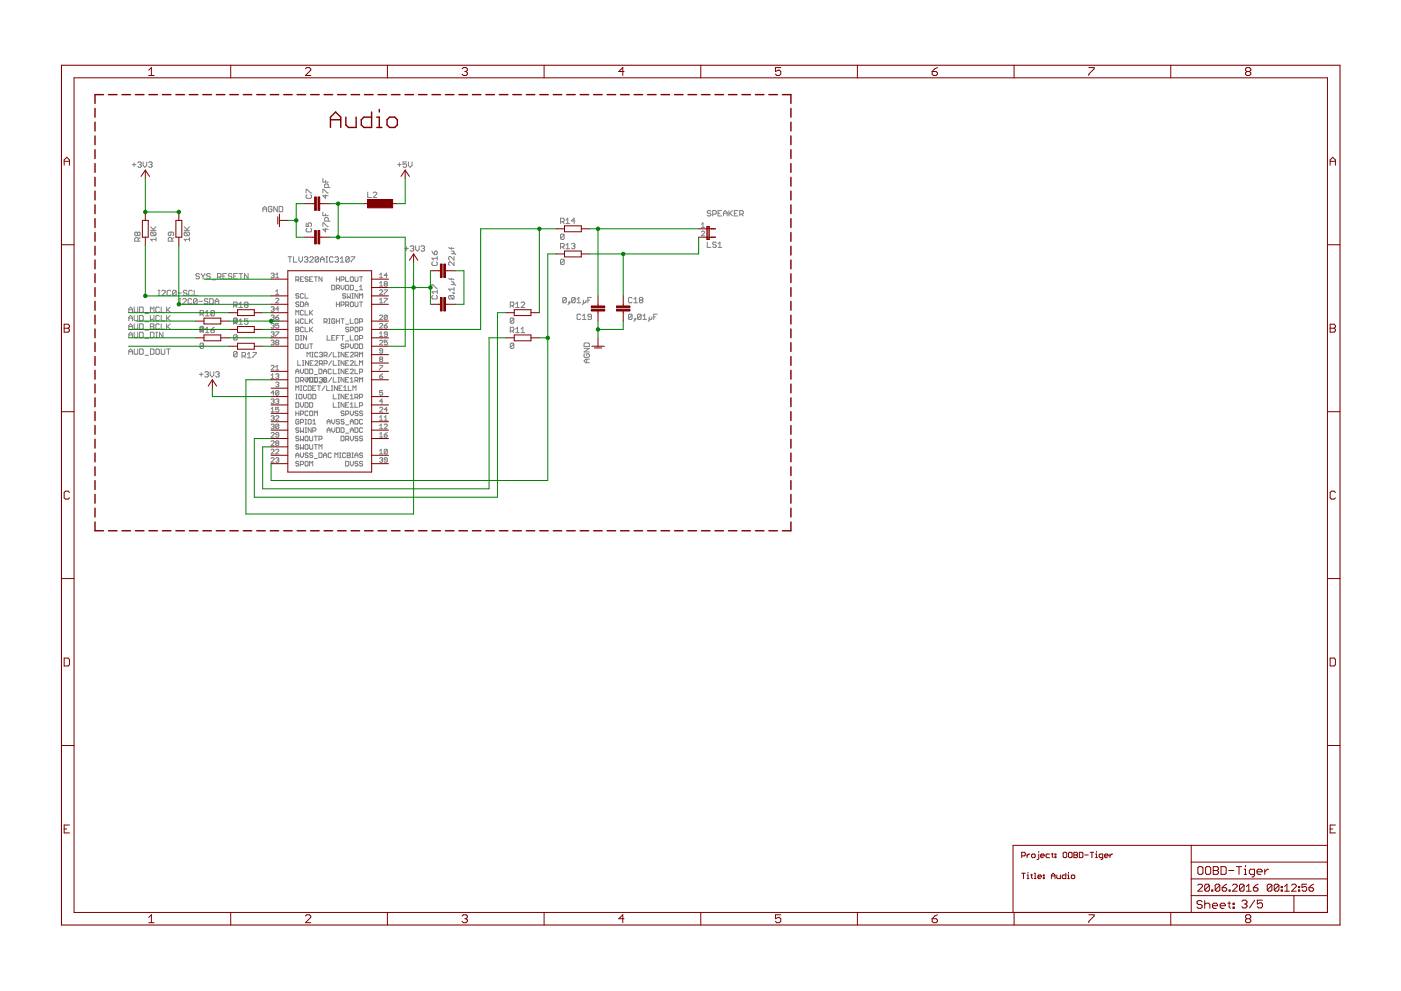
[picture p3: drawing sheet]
<svg xmlns="http://www.w3.org/2000/svg" width="420mm" height="297mm" viewBox="0 0 420 297" stroke-linecap="round" stroke-linejoin="round" font-family="sans-serif">
<g fill="none" stroke="#808080" stroke-width=".3">
<path d="M39.7 49.3h1.1M40.2 48.8v1.1M41.3 48.8l.3-.3h.5l.3 .3-.3 .5M41.8 49.3h.3M42.1 49.3l.3 .3-.3 .5h-.5l-.3-.2M42.9 48.5v1.1l.6 .5 .5-.5v-1.1M44.6 48.8l.2-.3h.6l.2 .3-.2 .5M45.1 49.3h.3M45.4 49.3l.2 .3-.2 .5h-.6l-.2-.2M91.8 57.8v-1h.3l1.1 1h.2M92.1 58.4l-.3 .3v.5l.3 .3h1.1l.2-.3v-.5l-.2-.3M96.8 53.5v1.1h1.6"/>
<path d="M96.8 57.8v-1h.3l1.1 1h.2M97.6 54.1v.5M97.6 58.4v1.1l-.8-.8h1.6M98.4 56.2v-.8l-.2-.3h-.6l-.2 .3v.8h1.6M110.3 57.6v1.6h1.1M111.9 57.9l.3-.3h.5l.3 .3v.2l-1.1 1.1h1.1M119.3 49.3h1M119.8 48.8v1.1M121.9 48.5h-1v.8l.5-.2 .5 .2v.6l-.2 .2h-.6l-.2-.2M122.5 48.5v1.1l.5 .5 .6-.5v-1.1M41.2 69.8l-.2-.2-.6 .2v.6l.3 .3 .5-.3M41.2 69.8l.3-.2 .5 .2v.6l-.2 .3-.6-.3"/>
<path d="M41.2 69.8v.6M41.5 72.3v-.8l-.3-.3h-.5l-.3 .3v.8h1.6M42 71.2l-.5 .5M45.2 69h1.6M45.2 68l1 1M45.4 69.6h1.1l.3 .2v.6l-.3 .3M45.4 69.6l-.2 .2v.6l.2 .3h1.1M45.4 69.6l1.1 1.1M46.8 71.7h-1.6l.5 .6M46.8 71.2v1.1M46.8 68l-.8 .8M51.3 69.6v.8l-.3 .3-.5-.3v-.6l.2-.2h1.1l.3 .2v.6l-.3 .3"/>
<path d="M51.5 72.3v-.8l-.2-.3h-.6l-.2 .3v.8h1.6M52.1 71.2l-.6 .5M55.2 69h1.6M55.2 68l1.1 1M55.5 69.6l-.3 .2v.6l.3 .3h1.1M55.5 69.6h1.1l.2 .2v.6l-.2 .3M55.5 69.6l1.1 1.1M56.8 71.7h-1.6l.6 .6M56.8 71.2v1.1M56.8 68l-.8 .8M78.8 63.5v-1.1l.6-.5 .5 .5v1.1M78.8 62.7h1.1"/>
<path d="M81.6 62.1l-.3-.2h-.5l-.3 .2v1.1l.3 .3h.5l.3-.3v-.5h-.6M83.2 61.9v1.6l-1.1-1.6v1.6M83.7 61.9h.8l.3 .2v1.1l-.3 .3h-.8zM86.4 77h1.1M86.9 77v1.6M88 77v1.6h1.1M89.6 77v1l.6 .6 .5-.6v-1M91.3 77.2l.2-.2h.6l.2 .2-.2 .6M91.8 66.8v1.1h.8l-.2-.5 .2-.6h.6l.2 .3v.5l-.2 .3M91.8 77.8h.3M92.1 68.4l-.3 .3v.5l.3 .3h1.1l.2-.3v-.5l-.2-.3M92.1 77.8l.2 .2-.2 .6h-.6l-.2-.3"/>
<path d="M92.9 77.2l.3-.2h.5l.3 .2v.3l-1.1 1.1h1.1M95.6 77.2l-.3-.2h-.5l-.3 .2v1.1M95.6 77.2v1.1l-.3 .3h-.5l-.3-.3M95.6 77.2l-1.1 1.1M96.1 78.6v-1.1l.6-.5 .5 .5v1.1M96.1 77.8h1.1M96.8 63.6v1h1.6M96.8 67.9v-1.1h.3l1.1 1.1h.2M97.6 68.4v1.1l-.8-.8h1.6M97.6 64.1v.5M97.7 77h.6M97.7 78.6h.6"/>
<path d="M98 77v1.6M98.4 66.3v-.8l-.2-.3h-.6l-.2 .3v.8h1.6M99.9 77.2l-.3-.2h-.5l-.3 .2v1.1l.3 .3h.5l.3-.3M100.4 77.2l.3-.2h.5l.3 .2-.3 .6M101 77.8h.2M101.2 77.8l.3 .2-.3 .6h-.5l-.3-.3M102.1 78.6h1M102.1 77.5l.5-.5v1.6M104.8 77.2l-.3-.2h-.6l-.2 .2v1.1M104.8 77.2v1.1l-.3 .3h-.6l-.2-.3M104.8 77.2l-1.1 1.1M105.3 77h1.1v.2l-1.1 1.1v.3"/>
<path d="M121.4 74.5h1.1M121.9 74v1M123 74l.3-.3h.5l.3 .3-.3 .5M123.6 74.5h.2M123.8 74.5l.3 .3-.3 .5h-.5l-.3-.3M124.7 73.7v1.1l.5 .5 .5-.5v-1.1M126.3 74l.2-.3h.6l.2 .3-.2 .5M126.8 74.5h.3M127.1 74.5l.2 .3-.2 .5h-.6l-.2-.3M129.5 75.2l.8 1.1M129.8 78.5l-.3 .3v.5l.3 .3h1.1l.2-.3v-.5l-.2-.3M130.3 75.5l.6-.3 .2 .3v.6l-.2 .2h-.6z"/>
<path d="M131.1 76.9v1.1M131.1 77.4h-1.6l.5 .6M134.6 74.2l.2 .2h1.4M135.4 75.2h.5l.3 .3-.3 .6M135.4 76.1h1l.3 .2M135.4 74.2v.5M136.2 76.9v1.1l-1.1-1.1-.5 .3v.5l.2 .3M136.2 78.5v1.1l-1.1-1.1h-.3l-.2 .3v.5l.2 .3M168.1 66.5h.8l.3-.3v-.5l-.3-.3h-.8v1.6M168.1 74h.8l.3-.2v-.6l-.3-.2h-.8v1.6M168.7 74l.5 .6M168.7 66.5l.5 .5"/>
<path d="M169.2 70.4v1.1l-.3 .3h-.5l-.3-.3M169.2 70.4l-.3-.2h-.5l-.3 .2v1.1M169.2 78l-.3-.3h-.5l-.3 .3v1.1M169.2 78v1.1l-.3 .2h-.5l-.3-.2M169.2 78l-1.1 1.1M169.2 70.4l-1.1 1.1M169.7 73.5l.6-.5v1.6M169.7 66l.6-.6v1.6M169.7 74.6h1.1M169.7 67h1.1M171.4 73.2l.2-.2h.6l.2 .2-.2 .6M171.9 73.8h.3"/>
<path d="M172.2 73.8l.2 .2-.2 .6h-.6l-.2-.3M172.4 66.2h-1l.8-.8v1.6M210.4 67.2l.4-.4v1.4M210.4 68.2h.9M210.4 69.5l.2-.2 .7 .2-.9 1.2h.9M212.1 72.6v1.6h1.1M213.2 63.4l-.3-.3h-.5l-.3 .3 .3 .5h.5l.3 .3-.3 .5h-.5l-.3-.2M213.7 64.2h.8l.3-.3v-.5l-.3-.3h-.8v1.6M214.8 72.8l-.3-.2h-.5l-.3 .2 .3 .6h.5l.3 .2-.3 .6h-.5l-.3-.3M215.3 74.2h1.1M215.3 73.1l.6-.5v1.6M215.3 63.9h.6"/>
<path d="M216.4 63.1h-1.1v1.6h1.1M217 63.9h1.1M217 64.7v-1l.5-.6 .6 .6v1M218.6 63.1v1.6M218.9 63.9l.8 .8M219.7 63.1l-1.1 1.1M220.2 63.9h.5M221.3 63.1h-1.1v1.6h1.1M221.8 64.2h.9l.2-.3v-.5l-.2-.3h-.9v1.6M222.4 64.2l.5 .5M38.6 97.9h1.1M38.6 93.6v-1l.6-.6 .5 .6v1"/>
<path d="M38.6 96.2v-1.1l.6-.5 .5 .5v1.1M38.6 98.7v-1.1l.6-.5 .5 .5v1.1M38.6 92.8h1.1M38.6 95.4h1.1M40.2 92v1.4l.3 .2h.5l.3-.2v-1.4M40.2 94.6v1.3l.3 .3h.5l.3-.3v-1.3M40.2 97.1v1.3l.3 .3h.5l.3-.3v-1.3M40.2 99.6v1.3l.3 .3h.5l.3-.3v-1.3M41.9 92h.8l.2 .3v1.1l-.2 .2h-.8zM41.9 94.6h.8l.2 .2v1.1l-.2 .3h-.8zM41.9 97.1h.8l.2 .2v1.1l-.2 .3h-.8zM41.9 99.6h.8l.2 .2v1.1l-.2 .3h-.8z"/>
<path d="M43.5 99h1.1M43.5 93.9h1.1M43.5 96.4h1.1M45.1 93.6v-1.6l.5 .6 .6-.6v1.6M45.1 94.6v1.6l.5-.6 .6 .6v-1.6M45.1 97.1h.8l.3 .2-.3 .6 .3 .5-.3 .3h-.8zM45.1 99.6h.8l.3 .2v1.1l-.3 .3h-.8zM45.1 97.9h.8M46.7 99.6h.6M47 99.6v1.6M47.4 88.6h.6M47.4 87h.6"/>
<path d="M47.7 87v1.6M47.8 97.3l-.3-.2h-.5l-.3 .2v1.1l.3 .3h.5l.3-.3M47.8 92.3l-.3-.3h-.5l-.3 .3v1.1l.3 .2h.5l.3-.2M47.8 94.8l-.3-.2h-.5l-.3 .2v1.1l.3 .3h.5l.3-.3M48.3 92v1.6h1.1M48.3 94.6v1.6h1.1M48.3 97.1v1.6h1.1M48.5 87.3l.3-.3h.5l.3 .3v.2l-1.1 1.1h1.1M48.9 99.6v1.6l-1.1-1.6v1.6M50 92v1.6M50 94.6v1.6M50 97.1v1.6"/>
<path d="M50.2 97.9l.9 .8M50.2 92.8l.9 .8M50.2 95.4l.9 .8M51.1 92l-1.1 1.1M51.1 94.6l-1.1 1M51.1 97.1l-1.1 1M51.2 87.3l-.3-.3h-.5l-.3 .3v1l.3 .3h.5l.3-.3M52.8 87.3v1l-.2 .3h-.6l-.2-.3M52.8 87.3l-.2-.3h-.6l-.2 .3v1M52.8 87.3l-1 1M53.4 87.8h1M53.7 91.1h.6"/>
<path d="M53.7 89.5h.6M54 89.5v1.6M54.8 89.8l.3-.3h.5l.3 .3v.3l-1.1 1h1.1M56.1 87.3l-.3-.3h-.5l-.3 .3 .3 .5h.5l.3 .3-.3 .5h-.5l-.3-.3M57.5 89.8l-.3-.3h-.5l-.3 .3v1.1l.3 .2h.5l.3-.2M57.7 87.3l-.3-.3h-.5l-.3 .3v1l.3 .3h.5l.3-.3M58.2 87v1.6h1.1M59.1 89.8v1.1l-.3 .2h-.5l-.3-.2M59.1 89.8l-.3-.3h-.5l-.3 .3v1.1M59.1 89.8l-1.1 1.1M59.6 90.3h1.1M59.8 82.3l-.3-.3h-.5l-.3 .3 .3 .5h.5l.3 .3-.3 .5h-.5l-.3-.3"/>
<path d="M60 94.1h.8l.3-.2v-.6l-.3-.2h-.8v1.6M60 98.1v1.6M60 98.1l.3-.3h.5l.3 .3M60 98.1h.8l.3 .3M60.4 82v.3l.5 .5M60.5 94.1l.6 .6M60.5 99.2l.6 .5M60.9 82.8v.8M61.1 98.1v1.1l-.3 .2h-.5l-.3-.2M61.1 98.1l-1.1 1.1M61.1 98.9l-.3 .3h-.8M61.4 82v.3l-.5 .5"/>
<path d="M61.6 93.6l.5-.5v1.6M61.6 98.6l.5-.5v1.6M61.6 94.7h1.1M61.6 99.7h1.1M62.4 89.8l-.3-.3h-.5l-.3 .6 .3 .2h.5l.3 .6-.3 .2h-.5l-.3-.2M62.9 89.5h.8l.3 .3v1.1l-.3 .2h-.8zM63.1 82.3l-.3-.3h-.5l-.3 .3 .3 .5h.5l.3 .3-.3 .5h-.5l-.3-.3M63.2 98.9h.9l.2 .5-.2 .3h-.6l-.3-.3zM63.6 83.9h1.1M64.3 93.3l-.2-.2h-.6l-.3 .2v1.1M64.3 93.3v1.1l-.2 .3h-.6l-.3-.3M64.3 93.3l-1.1 1.1"/>
<path d="M64.3 98.1l-1.1 .8M64.5 91.1v-1l.5-.6 .6 .6v1M64.5 90.3h1.1M65.2 83.1h.8l.3-.3v-.5l-.3-.3h-.8v1.6M65.8 83.1l.5 .5M66.8 82.8h.6M67.9 82h-1.1v1.6h1.1M69.5 82.3l-.2-.3h-.6l-.2 .3 .2 .5h.6l.2 .3-.2 .5h-.6l-.2-.3M70.1 95.6l.2-.3h.6l.2 .3M70.1 91.6h.8l.2-.2v-.6l-.2-.2h-.8v1.6M70.1 95.6v1.6M70.1 95.6h.8l.2 .2"/>
<path d="M70.1 82.8h.5M70.6 91.6l.5 .6M70.6 96.6l.5 .6M71.1 95.6v1l-.2 .3h-.6l-.2-.3M71.1 95.6l-1 1M71.1 96.4l-.2 .2h-.8M71.2 82h-1.1v1.6h1.1M71.7 97.2h1M71.7 92.2h1M71.7 96.1l.5-.5v1.6M71.7 91.1l.5-.5v1.6M71.7 82h1.1"/>
<path d="M72.2 82v1.6M73.6 91.4l-.3-.3 .3-.5h.5l.3 .2-.3 .6M73.6 91.4l-.3 .2 .3 .6h.5l.3-.3-.3-.5M73.6 91.4h.5M74.4 95.6h-1.1v.8l.8-.3 .3 .3v.5l-.3 .3h-.5l-.3-.3M74.4 82v1.6l-1.1-1.6v1.6M81.3 97.2l.7-.3 .2 .3-.2 .4M81.3 82.1l.7-.2 .2 .2-.2 .4M81.3 92.2l.7-.3 .2 .3-.2 .4M81.3 94.7l.7-.3 .2 .3-.2 .4M81.3 99.7l.7-.2 .2 .2-.2 .5M81.8 97.6h.2"/>
<path d="M81.8 82.5h.2M81.8 92.6h.2M81.8 95.1h.2M82 92.6l.2 .2-.2 .5-.7-.2M82 82.5l.2 .3-.2 .4-.7-.2M82 95.1l.2 .3-.2 .4-.7-.2M82 97.6l.2 .3-.2 .4-.7-.2M82.7 95.1h.7l.2 .5-.7 .2zM82.7 82.3l.4-.4v1.3M82.7 87.4l.4-.5v1.4M82.7 89.6l.2-.2 .7 .2-.9 1.2h.9M82.7 99.5h.9l-.9 1.4"/>
<path d="M82.7 83.2h.9M82.7 88.3h.9M83.6 96.9h-.9v.7l.7-.2 .2 .7-.2 .2-.7-.2M83.6 92.6h-.9l.7-.7v1.4M83.6 94.4l-.9 .7M88.7 98.1h.7l.2 .2-.2 .4 .2 .5-.2 .2h-.7zM88.7 83.9h.7l.2-.2-.2-.7h-.7v1.3M88.7 94.4v-1.4l.5 .5 .4-.5v1.4M88.7 95.5v1.4l.5-.4 .4 .4v-1.4M88.7 98.7h.7M89.2 83.9l.4 .4M89.6 88.2l-.2-.2-.7 .2 .2 .5 .7 .2-.2 .5h-.5l-.2-.2"/>
<path d="M89.6 90.7l-.7-.2-.2 .5 .2 .2h.5l.2 .5-.2 .2h-.5l-.2-.2M90.1 83.7h.5M90.1 90.5h.7l.2 .2v1l-.2 .2h-.7zM91 98.3l-.2-.2-.7 .2v.9l.2 .2 .7-.2M91 88.2l-.2-.2-.7 .2v1l.2 .2 .7-.2M91 95.8l-.2-.3-.7 .3v.9l.2 .2 .7-.2M91 93.3l-.2-.3-.7 .3v.9l.2 .2 .7-.2M91 83h-.9v1.3h.9M91.5 98.1v1.3h.9M91.5 95.5v1.4h.9M91.5 91.9v-.9l.4-.5 .5 .5v.9M91.5 88v1.4h.9"/>
<path d="M91.5 93v1.4h.9M91.5 91.2h.9M92.4 83.2l-.2-.2-.7 .2 .2 .5 .7 .2-.2 .4-.7-.2M92.9 83.7h.4M92.9 93v1.4M92.9 95.5v1.4M92.9 98.1v1.3M93.1 98.7l.7 .7M93.1 93.7l.7 .7M93.1 96.2l.7 .7M93.8 83h-.9v1.3h.9M93.8 98.1l-.9 .9"/>
<path d="M93.8 93l-.9 1M93.8 95.5l-.9 1M94.3 83h.9M94.7 83v1.3M96.6 83v1.3l-.9-1.3v1.3M97.2 96.5h.7l.2-.7-.2-.3h-.7v1.4M97.6 96.5l.5 .4M98.6 95.5h.4M98.6 96.9h.4M98.8 95.5v1.4M99.5 85.5h.7l.2 .2v.9l-.2 .3h-.7zM100.4 95.8l-.2-.3-.7 .3v.9l.2 .2 .7-.2v-.5h-.5"/>
<path d="M100.9 83.7h.9M100.9 86.4h.7l.2-.7-.2-.2h-.7v1.4M100.9 83v1.3M100.9 90.5v1.4M100.9 95.5v1.4M100.9 91.2h.9M100.9 96.2h.9M101.3 86.4l.5 .5M101.8 83v1.3M101.8 90.5v1.4M101.8 95.5v1.4M102.3 95.5h.9"/>
<path d="M102.3 91.4h.7l.2-.2-.2-.7h-.7v1.4M102.3 83.9h.7l.2-.2-.2-.7h-.7v1.3M102.3 85.5v.9l.4 .5 .5-.5v-.9M102.7 95.5v1.4M103.7 88.2l-.3-.2-.7 .2 .3 .5 .7 .2-.3 .5h-.4l-.3-.2M103.7 91.4h.7l.2-.2-.2-.7h-.7v1.4M103.7 85.5h.7l.2 .2v.9l-.2 .3h-.7zM103.7 83v1.3h.9M103.7 97.2h.9M104.1 88v1.4l.5-.5 .5 .5v-1.4M104.1 91.4l.5 .5M104.6 98.3l-.7-.2-.2 .4 .7 .2 .2 .5-.2 .2-.7-.2"/>
<path d="M105.1 83.2l.2-.2 .7 .2v.9l-.3 .2-.6-.2zM105.1 95.5v1.4h.9M105.1 99h.6l.3-.7-.3-.2h-.6v1.3M105.1 85.5h.6l.3 .2v.9l-.3 .3h-.6zM105.3 90.5l.7 .2v1l-.3 .2-.6-.2v-1zM105.5 88h.5M105.5 89.4h.5M105.7 88v1.4M106.4 87.1h1M106.4 83v1.1l.3 .2 .7-.2v-1.1M106.4 90.5v1.2l.3 .2 .7-.2v-1.2M106.7 98.1l.7 .2v.9l-.3 .2h-.4l-.3-.2v-.9z"/>
<path d="M106.7 95.5l.7 .3v.9l-.3 .2h-.4l-.3-.2v-.9zM107.4 88v1.4l-1-1.4v1.4M107.8 96.5h.7l.3-.7-.3-.3h-.7v1.4M107.8 90.5h1M107.8 99h.7l.3-.7-.3-.2h-.7v1.3M107.8 86l.5-.5v1.4M107.8 86.9h1M107.8 83h1M107.8 89.4v-1.4l.5 .5 .5-.5v1.4M108.3 83v1.3M108.3 90.5v1.4M113.8 97.2l.3-.3 .7 .3-1 1.1h1"/>
<path d="M113.8 90.8h1M113.8 82.3l.5-.4v1.3M113.8 89.9l.5-.5v1.4M113.8 87.1l.3-.2 .7 .2-1 1.2h1M113.8 84.8l.5-.4v1.4M113.8 99.9l.5-.4v1.4M113.8 85.8h1M113.8 83.2h1M113.8 94.7l.3-.3 .7 .3-1 1.1h1M115.2 89.4h1l-1 1.4M115.2 97.6h.7l.3 .5-.7 .2zM115.2 86.9h1l-1 1.4"/>
<path d="M115.5 85.1l-.3 .2 .3 .5 .7-.3-.3-.4M115.5 85.1l-.3-.3 .3-.4 .7 .2-.3 .5M115.5 85.1h.4M116.2 94.7v.9l-.3 .2-.7-.2M116.2 94.7l-.7-.3-.3 .3v.9M116.2 82.5h-1l.7-.6v1.3M116.2 94.7l-1 .9M116.2 96.9l-1 .7M129.5 86.4v-1.1h.3l1.1 1.1h.2M129.8 88.6l-.3 .2v.6l.3 .2h1.1l.2-.2v-.6l-.2-.2M131.1 86.9v1.1M131.1 87.5h-1.6l.5 .5"/>
<path d="M134.6 83.4l.2 .3h1.4M134.8 88.6h1.1l.3 .2v.6l-.3 .2M134.8 88.6l-.2 .2v.6l.2 .2h1.1M134.8 88.6l1.1 1M135.4 84.5h.5l.3 .3-.3 .5M135.4 83.4v.5M135.4 85.3h1l.3 .3M135.9 87.7h.3v.3h-.3zM136.2 86.1v1.1M136.2 86.7h-1.6l.5 .5M153 91.6h.8l.3-.2v-.6l-.3-.2h-.8v1.6M153 99.2h.8l.3-.3v-.5l-.3-.3h-.8v1.6"/>
<path d="M153.6 99.2l.5 .5M153.6 91.6l.5 .6M154.1 95.6l-.3-.3h-.5l-.3 .3v1M154.1 95.6v1l-.3 .3h-.5l-.3-.3M154.1 95.6l-1.1 1M154.6 98.6l.6-.5v1.6M154.6 91.1l.6-.5v1.6M154.6 99.7h1.1M154.6 92.2h1.1M156.3 90.8l.2-.2h.6l.3 .2v.3l-1.1 1.1h1.1M156.3 99.7h1.1M156.3 98.6l.5-.5v1.6"/>
<path d="M169.8 89.4l-.3-.2h-.5l-.3 .2v1.1M169.8 89.4v1.1l-.3 .3h-.5l-.3-.3M169.8 89.4l-1.1 1.1M170.6 90.5h.3v.3h-.3zM170.9 90.8l-.6 .5M172.5 89.4l-.2-.2h-.6l-.3 .2v1.1M172.5 89.4v1.1l-.2 .3h-.6l-.3-.3M172.5 89.4l-1.1 1.1M173.1 90.8h1M173.1 89.7l.5-.5v1.6M174.1 94.4l-.2-.2h-.6l-.2 .2v1.1l.2 .3h.6l.2-.3M174.7 95.8h1"/>
<path d="M174.7 94.7l.5-.5v1.6M174.9 90v1l-.2 .3M175.7 90v.5l-.2 .3-.6-.3M176.3 90h.5M177.4 95h-.8l-.3-.3 .3-.5h.5l.3 .2v1.1l-.3 .3h-.5l-.3-.3M177.4 89.2h-1.1v1.6M189.5 89.4l-.2-.2h-.6l-.2 .2v1.1l.2 .3h.6l.2-.3M189.5 94.4l-.2-.2h-.6l-.2 .2v1.1M189.5 94.4v1.1l-.2 .3h-.6l-.2-.3M189.5 94.4l-1 1.1M190.1 89.7l.5-.5v1.6M190.1 90.8h1.1"/>
<path d="M190.4 95.5h.2v.3h-.2zM190.6 95.8l-.5 .5M192 90l-.3-.3 .3-.5h.5l.3 .2-.3 .6M192 90l-.3 .2 .3 .6h.5l.3-.3-.3-.5M192 90h.5M192.3 94.4l-.3-.2h-.5l-.3 .2v1.1M192.3 94.4v1.1l-.3 .3h-.5l-.3-.3M192.3 94.4l-1.1 1.1M192.8 95.8h1.1M192.8 94.7l.5-.5v1.6M194.7 95v1.1l-.3 .2M195.5 95v.5l-.3 .3-.5-.3"/>
<path d="M196 95h.6M197.1 94.2h-1.1v1.6M38.6 101.2v-1.1l.6-.5 .5 .5v1.1M38.6 106.2v-1.1l.6-.5 .5 .5v1.1M38.6 100.4h1.1M38.6 105.4h1.1M40.2 104.6v1.4l.3 .2h.5l.3-.2v-1.4M41.9 104.6h.8l.2 .3v1.1l-.2 .2h-.8zM43.5 101.5h1.1M43.5 106.5h1.1M45.1 104.6h.8l.3 .3v1.1l-.3 .2h-.8zM46.7 101.2h.6"/>
<path d="M47 104.6h.5l.3 .3v1.1l-.3 .2h-.5l-.3-.2v-1.1zM48.3 104.6v1.4l.3 .2h.5l.3-.2v-1.4M50 104.6h1.1M50.5 104.6v1.6M59.8 112.2h1.1M60.3 111.7v1M61.1 103.1l-.3-.3h-.5l-.3 .3v1.1M61.1 103.1v1.1l-.3 .3h-.5l-.3-.3M61.1 103.1l-1.1 1.1M61.4 111.7l.3-.3h.5l.3 .3-.3 .5M62 112.2h.2M62.2 112.2l.3 .3-.3 .5h-.5l-.3-.3"/>
<path d="M63 111.4v1.1l.6 .5 .5-.5v-1.1M64.7 111.7l.2-.3h.6l.2 .3-.2 .5M65.2 112.2h.3M65.5 112.2l.2 .3-.2 .5h-.6l-.2-.3M71.1 100.6l-.2-.3h-.6l-.2 .3v1.1M71.1 105.6l-.2-.2h-.6l-.2 .2v1.1M71.1 100.6v1.1l-.2 .2h-.6l-.2-.2M71.1 105.6v1.1l-.2 .3h-.6l-.2-.3M71.1 100.6l-1 1.1M71.1 105.6l-1 1.1M72.6 106.7h.8l.2-.3v-.5l-.2-.3h-.8v1.7M73.1 106.7l.5 .6"/>
<path d="M74.2 106.2l.5-.6v1.7M74.2 107.3h1.1M75.8 105.6h1.1v.3l-1.1 1.1v.3M81.3 102.2l.7-.2 .2 .2-.2 .5M81.3 109.7l.2-.2 .7 .2-.9 1.2h.9M81.3 119.8l.7-.2 .2 .2-.2 .5M81.3 112.5l.5-.5v1.4M81.3 113.4h.9M81.8 100.2h.2M81.8 102.7h.2M82 100.2l.2 .2-.2 .5-.7-.3M82 102.7l.2 .2-.2 .5-.7-.3"/>
<path d="M82.2 117.8h-.9l.7-.7v1.3M82.7 110l.4-.5v1.4M82.7 119.8l.7-.2 .2 .2-.2 .5M82.7 112.3l.7-.3 .2 .3-.2 .4M82.7 110.9h.9M82.7 114.8l.7-.2 .2 .2-.2 .5M82.9 102.7l-.2-.3 .2-.4 .7 .2-.2 .5M82.9 102.7l-.2 .2 .2 .5 .7-.3-.2-.4M82.9 102.7h.5M83.1 112.7h.3M83.1 115.3h.3M83.4 112.7l.2 .3-.2 .4-.7-.2"/>
<path d="M83.4 115.3l.2 .2-.2 .4-.7-.2M83.6 117.3l-.7-.2-.2 .2v.9M83.6 117.3v.9l-.2 .2-.7-.2M83.6 117.3l-.9 .9M88.7 100.6h.7l.2 .2v.9l-.2 .3h-.7zM88.7 103.1h.7l.2 .2v.9l-.2 .3h-.7zM88.7 112v-.9l.5-.5 .4 .5v.9M88.7 113.1h.7l.2 .3v.9l-.2 .2h-.7zM88.7 117.1v-1.4l.5 .4 .4-.4v1.4M88.7 111.3h.9M88.7 119.5h.5M88.7 118.2h.5"/>
<path d="M88.9 118.2v1.3M89.3 108.1v1.4h.9M89.9 118.2l.7 .2v.9l-.3 .2-.7-.2v-.9zM90.1 102h.5M90.1 110.6v.9l.5 .5 .4-.5v-.9M90.1 114.1h.7l.2-.3-.2-.7h-.7v1.4M90.1 100.6h.5M90.1 117.1h.5M90.1 115.7h.5M90.3 103.1l.7 .2v.9l-.2 .3-.7-.3v-.9zM90.3 100.6v1.4M90.3 115.7v1.4"/>
<path d="M90.6 114.1l.4 .4M90.7 109.5h.5M90.7 108.1h.5M90.9 108.1v1.4M91 118.2v.9l.5 .4 .4-.4v-.9M91.5 103.1v1.1l.2 .3 .7-.3v-1.1M91.5 110.6h.7l.2 .3v.9l-.2 .2h-.7zM91.5 113.1v1l.4 .4 .5-.4v-1M91.9 115.9l-.2-.2-.7 .2v.9l.2 .3 .7-.3M91.9 100.6v1.4l-.9-1.4v1.4M92.1 107v-1.4l.4 .5 .5-.5v1.4M92.1 114.5v-1.4l.4 .5 .5-.5v1.4"/>
<path d="M92.4 115.7h.7l.2 .2v.9l-.2 .3h-.7zM92.4 118.2h.7l.2 .2v.9l-.2 .2h-.7zM92.5 108.1v1.4l-.9-1.4v1.4M92.9 110.6h.7l.2 .3v.9l-.2 .2h-.7zM92.9 103.1h.9M93 108.8h.5M93.3 103.1v1.4M93.5 107h.4M93.5 105.6h.4M93.6 113.1l.2 .3v.9l-.2 .2M93.7 105.6v1.4M93.7 113.1v1.4"/>
<path d="M93.8 118.2h.7l.2 .2v.9l-.2 .2h-.7zM93.8 116.4h.5M93.9 113.1h-1v1.4h1M93.9 108.1h-.9v1.4h.9M94.3 112.2h.9M94.4 108.4l.2-.3h.5l.2 .3-.9 1.1h.9M94.6 113.1l-.2 .3v.9l.2 .2M94.7 115.7h-.9v1.4h.9M95 113.1l.2 .3v.9l-.2 .2M95.2 115.7h.9M95.3 105.8l-.2-.2-.7 .2v1l.2 .2 .7-.2M95.3 113.4l-.2-.3h-.8v1.4h.8l.2-.2"/>
<path d="M95.7 110.6h.6l.3 .3v.9l-.3 .2h-.6zM95.7 115.7v1.4M95.7 114.8h.9M95.8 105.8l.7-.2 .2 .2-.2 .5M95.8 113.4l.7-.3 .2 .3-.2 .4M95.8 109h.7l.2-.2v-.4l-.2-.3h-.7v1.4M96.2 109l.5 .5M96.2 106.3h.3M96.2 113.8h.3M96.5 106.3l.2 .2-.2 .5-.7-.2M96.5 113.8l.2 .3-.2 .4-.7-.2M97 111.3h1"/>
<path d="M97 112v-.9l.5-.5 .5 .5v.9M97 114.3l.3 .2M97.2 113.1v1.4h.9M97.2 109h.7l.2-.2v-.4l-.2-.3h-.7v1.4M97.2 106.5h.7l.2-.7-.2-.2h-.7v1.4M97.5 115.7l-.9 1.4M97.6 106.5l.5 .5M98 113.4l-.7-.3-.3 .3v.9M98 113.4v.9l-.3 .2M98 115.7v1.4h.9M98 113.4l-1 .9M98.1 100.6v1.4h.9"/>
<path d="M99.4 110.9l-.3-.3-.7 .3v.9l.3 .2 .7-.2M99.4 117.1h.4M99.4 115.7h.4M99.5 108.1l-.9 1.4M99.5 105.6l-.9 1.4M99.5 113.1l-.9 1.4M99.5 101.3h.4M99.6 115.7v1.4M99.9 105.6v1.4h1M99.9 110.6v1.4h1M99.9 113.1v1.4h1M99.9 118.2v1.3h1"/>
<path d="M99.9 108.1v1.4h1M100.4 100.6h-.9v1.4h.9M100.9 101.3h.4M101.2 115.7v1.4l-.9-1.4v1.4M101.3 107h.5M101.3 112h.5M101.3 110.6h.5M101.3 114.5h.5M101.3 113.1h.5M101.3 119.5h.5M101.3 109.5h.5M101.3 108.1h.5"/>
<path d="M101.3 105.6h.5M101.3 118.2h.5M101.6 105.6v1.4M101.6 108.1v1.4M101.6 110.6v1.4M101.6 113.1v1.4M101.6 118.2v1.3M101.7 116.4h.4M101.8 100.6h-.9v1.4M102.3 100.6h.9M102.6 115.7h-.9v1.4h.9M102.7 100.6v1.4"/>
<path d="M103.1 117.1h.9M103.1 116.1l.4-.4v1.4M103.2 103.3l-.2-.2-.7 .2 .2 .5 .7 .2-.2 .5-.7-.3M103.2 105.6v1.4l-.9-1.4v1.4M103.2 108.1v1.4l-.9-1.4v1.4M103.2 110.6v1.4l-.9-1.4v1.4M103.2 113.1v1.4l-.9-1.4v1.4M103.2 118.2v1.3l-.9-1.3v1.3M103.7 111.3h.4M103.7 104h.7l.2-.2-.2-.7h-.7v1.4M103.7 108.8h.4M103.7 106.3h.4"/>
<path d="M103.7 113.8h.4M103.7 118.9h.4M103.7 102.2h.9M104.4 115.7v1.4h1M104.6 105.6h-.9v1.4h.9M104.6 110.6h-.9v1.4h.9M104.6 113.1h-.9v1.4h.9M104.6 118.2h-.9v1.3h.9M104.6 108.1h-.9v1.4h.9M105.1 100.6v1.4h.9M105.1 105.8l.2-.2 .7 .2-.9 1.2h.9M105.1 110.9l.2-.3 .7 .3-.9 1.1h.9"/>
<path d="M105.1 103.1v.9l.4 .5 .5-.5v-.9M105.1 114.5h.9M105.1 119.5h.9M105.1 108.4l.2-.3 .7 .3-.9 1.1h.9M105.1 113.6l.4-.5v1.4M105.1 118.6l.4-.4v1.3M105.8 117.1v-1.4l.5 .4 .5-.4v1.4M106.4 114.1h.7l.3-.3-.3-.7h-.7v1.4M106.4 110.6v1.4h1M106.4 103.1h.7l.3 .2v.9l-.3 .3h-.7zM106.4 106.5h.7l.3-.2-.3-.7h-.7v1.4M106.4 108.1v1.4h1"/>
<path d="M106.4 119.1h.7l.3-.2-.3-.7h-.7v1.3M106.7 100.6l.7 .2v.9l-.3 .3h-.4l-.3-.3v-.9zM106.9 114.1l.5 .4M106.9 106.5l.5 .5M106.9 119.1l.5 .4M107.8 111.5h.7l.3-.6-.3-.3h-.7v1.4M107.8 101.5h.7l.3-.7-.3-.2h-.7v1.4M107.8 107v-1.4l.5 .5 .5-.5v1.4M107.8 103.1h.7l.3 .2v.9l-.3 .3h-.7zM107.8 109.5v-1.4l.5 .5 .5-.5v1.4M107.8 114.5v-1.4l.5 .5 .5-.5v1.4M107.8 119.1h.7l.3-.7-.3-.2h-.7v1.3"/>
<path d="M113.8 102.2l.3-.2 .7 .2-1 1.2h1M113.8 109.5h1l-1 1.4M113.8 100.9h1M113.8 112.7h.7l.3 .5-.7 .2zM114.1 107.7h.4M114.1 107.7l-.3-.2 .3-.5 .7 .2-.3 .5M114.1 107.7l-.3 .2 .3 .5 .7-.2-.3-.5M114.8 105.2h-.7l-.3-.2 .3-.5 .7 .2v.9l-.3 .3-.7-.3M114.8 117.1h-1v.7l.7-.3 .3 .3v.4l-.3 .2-.7-.2M114.8 112l-1 .7M116.2 102h-1v.7l.7-.3 .3 .7-.3 .3-.7-.3M116.2 100.2h-.7l-.3-.3 .3-.4 .7 .2v.9l-.3 .3-.7-.3"/>
<path d="M154.1 103.1l-.3-.3h-.5l-.3 .3v1.1M154.1 103.1v1.1l-.3 .3h-.5l-.3-.3M154.1 103.1l-1.1 1.1M175.2 104.4h1.6l-1.6 1.1h1.6M175.2 103.1l.2-.3h1.1l.3 .3v.8h-1.6zM175.4 106l-.2 .3v.5l.2 .3h1.1l.3-.3v-.5l-.3-.3h-.5v.6M176 107.7v1M176.8 107.7h-1.1l-.5 .5 .5 .5h1.1M81.3 124.8l.7-.2 .2 .2-.2 .5M81.3 127.4l.7-.3 .2 .3-.2 .4M81.3 129.9l.2-.3 .7 .3-.9 1.1h.9M81.3 132.4l.2-.3 .7 .3-.9 1.1h.9"/>
<path d="M81.3 134.9l.2-.2 .7 .2-.9 1.2h.9M81.3 137.4l.2-.2 .7 .2-.9 1.2h.9M81.3 122.6l.5-.5v1.4M81.3 123.5h.9M81.8 127.8h.2M81.8 120.3h.2M81.8 125.3h.2M82 127.8l.2 .2-.2 .5-.7-.2M82 120.3l.2 .2-.2 .5-.7-.3M82 125.3l.2 .2-.2 .5-.7-.2M82.7 124.8l.2-.2 .7 .2-.9 1.2h.9M82.7 134.9l.2-.2 .7 .2-.9 1.2h.9"/>
<path d="M82.7 137.4l.7-.2 .2 .2-.2 .5M82.9 132.8l-.2-.2 .2-.5 .7 .3-.2 .4M82.9 132.8l-.2 .3 .2 .4 .7-.2-.2-.5M82.9 132.8h.5M83.1 120.3h.3M83.1 137.9h.3M83.4 120.3l.2 .2-.2 .5-.7-.3M83.4 137.9l.2 .2-.2 .5-.7-.3M83.6 130.3h-.7l-.2-.2 .2-.5 .7 .3v.9l-.2 .2-.7-.2M83.6 127.4l-.7-.3-.2 .3v.9M83.6 127.4v.9l-.2 .2-.7-.2M83.6 122.1h-.9v.7l.4-.2 .5 .2-.2 .7-.7-.2"/>
<path d="M83.6 127.4l-.9 .9M88.7 137.2v-1l.5-.4 .4 .4v1M88.7 120.7h.7l.2 .2v.9l-.2 .3h-.7zM88.7 123.2v1.4M88.7 136.5h.9M88.7 123.9h.9M89.6 125.9l-.2-.2h-.5l-.2 .2v1l.2 .2 .7-.2v-.5h-.4M89.6 128.5l-.7-.3-.2 .5 .2 .2h.5l.2 .5-.2 .2-.7-.2M89.6 131l-.7-.3-.2 .5 .2 .2h.5l.2 .5-.2 .2h-.5l-.2-.2M89.6 133.5l-.7-.2-.2 .4 .2 .2h.5l.2 .5-.2 .2h-.5l-.2-.2M89.6 138.5l-.7-.2-.2 .4 .2 .3h.5l.2 .4-.2 .3h-.5l-.2-.3M89.6 123.2v1.4"/>
<path d="M90.1 135.8v.9l.5 .5 .4-.5v-.9M90.1 120.7v.9l.5 .5 .4-.5v-.9M90.1 124.1h.7l.2-.7-.2-.2h-.7v1.4M90.1 126.6h.7l.2-.2-.2-.7h-.7v1.4M90.1 128.2v1.4l.5-.4 .4 .4v-1.4M90.1 130.7v1.4l.5-.4 .4 .4v-1.4M90.1 133.3v1.3l.5-.4 .4 .4v-1.3M90.1 139.2h.7l.2-.7-.2-.2h-.7v1.4M91.5 120.7h.7l.2 .2v.9l-.2 .3h-.7zM91.5 138.5l.2-.2 .7 .2v.9l-.2 .3-.7-.3zM91.5 128.2h.4M91.5 129.6h.4"/>
<path d="M91.5 125.7h.4M91.5 127.1h.4M91.7 130.7l.7 .3v.9l-.2 .2-.7-.2v-.9zM91.7 133.3l.7 .2v.9l-.2 .2-.7-.2v-.9zM91.7 125.7v1.4M91.7 128.2v1.4M92.4 136l-.2-.2-.7 .2 .2 .5 .7 .2-.2 .5-.7-.3M92.4 123.4l-.2-.2-.7 .2v1l.2 .2 .7-.2M92.6 125.7l.7 .2v1l-.2 .2h-.5l-.2-.2v-1zM92.9 120.7h.7l.2 .2v.9l-.2 .3h-.7zM92.9 123.4l.2-.2 .7 .2v1l-.2 .2-.7-.2zM92.9 130.7v1.2l.2 .2 .7-.2v-1.2"/>
<path d="M92.9 133.3v1.1l.2 .2 .7-.2v-1.1M92.9 139.7v-1.4l.4 .4 .5-.4v1.4M93.3 128.2v1.4l-.9-1.4v1.4M93.8 136l-.2-.2-.7 .2 .2 .5 .7 .2-.2 .5-.7-.3M93.8 129.2h.7l.2-.7-.2-.3h-.7v1.4M93.8 126.2l.5-.5v1.4M93.8 127.1h.9M94.3 130.7h.9M94.3 124.6v-1.4l.4 .5 .5-.5v1.4M94.3 133.3h.9M94.3 137.4h.9M94.7 130.7v1.4"/>
<path d="M94.7 133.3v1.3M95.7 131.7h.6l.3-.3-.3-.7h-.6v1.4M95.7 134.6v-1.3l.4 .4 .5-.4v1.3M95.7 135.8h.6l.3 .2v.9l-.3 .3h-.6zM97 137.2v-1l.5-.4 .5 .4v1M97 136.5h1M98.1 128.9h.9M98.1 127.1v-.9l.5-.5 .4 .5v.9M98.1 129.6v-.9l.5-.5 .4 .5v.9M98.1 126.4h.9M99.4 136l-.3-.2-.7 .2v.9l.3 .3 .7-.3M99.5 125.7v.9l.4 .5 .5-.5v-.9"/>
<path d="M99.5 128.2v1l.4 .4 .5-.4v-1M99.9 120.7v1.4h1M100.4 137.2v-1.4l.5 .4 .4-.4v1.4M100.9 128.2h.7l.2 .3v.9l-.2 .2h-.7zM101.3 122.1h.5M101.3 120.7h.5M101.6 120.7v1.4M101.8 125.9l-.2-.2-.7 .2 .2 .5 .7 .2-.2 .5-.7-.2M101.8 137.2h.5M101.8 135.8h.5M102 135.8v1.4M102.3 128.2h.7l.2 .3v.9l-.2 .2h-.7z"/>
<path d="M102.3 130.7h.7l.2 .3v.9l-.2 .2h-.7zM103.2 123.4l-.2-.2-.7 .2 .2 .5 .7 .2-.2 .5-.7-.2M103.2 125.9l-.2-.2-.7 .2 .2 .5 .7 .2-.2 .5-.7-.2M103.2 120.7v1.4l-.9-1.4v1.4M103.7 131.7h.7l.2-.3v-.4l-.2-.3h-.7v1.4M103.7 124.1h.7l.2-.7-.2-.2h-.7v1.4M103.7 138.3h.7l.2 .2v.9l-.2 .3h-.7zM103.7 136l-.3-.2h-.4l-.3 .2v.9l.3 .3 .7-.3M103.7 121.4h.4M103.7 129.8h.9M103.7 127.3h.9M104.1 135.8h.7l.3 .2-.3 .5 .3 .4-.3 .3h-.7z"/>
<path d="M104.1 136.5h.7M104.1 131.7l.5 .4M104.6 120.7h-.9v1.4h.9M105.1 128.9h.9M105.1 122.1h.9M105.1 126.4h.9M105.1 123.2v.9l.4 .5 .5-.5v-.9M105.1 127.1v-.9l.4-.5 .5 .5v.9M105.1 129.6v-.9l.4-.5 .5 .5v.9M105.1 130.7v1l.4 .4 .5-.4v-1M105.1 138.3v.9l.4 .5 .5-.5v-.9M105.1 121.2l.4-.5v1.4"/>
<path d="M105.5 137.2h.5M105.5 135.8h.5M105.7 135.8v1.4M106.4 128.2h.7l.3 .3v.9l-.3 .2h-.7zM106.4 125.7h.7l.3 .2v1l-.3 .2h-.7zM106.4 120.7v1.4h1M106.4 137.2v-1l.5-.4 .5 .4v1M106.4 136.5h1M107.4 131l-.7-.3-.3 .5 .3 .2h.4l.3 .5-.3 .2h-.4l-.3-.2M107.4 123.4l-.3-.2-.7 .2 .3 .5h.4l.3 .5-.3 .2h-.4l-.3-.2M107.4 138.5l-.7-.2-.3 .4 .3 .3h.4l.3 .4-.3 .3h-.4l-.3-.3M107.8 121.6h.7l.3-.7-.3-.2h-.7v1.4"/>
<path d="M108.8 138.5l-.3-.2-.7 .2 .3 .5 .7 .2-.3 .5-.7-.3M108.8 128.5l-.3-.3-.7 .3v.9l.3 .2 .7-.2M108.8 131l-.7-.3-.3 .5 .7 .2 .3 .5-.3 .2-.7-.2M108.8 123.4l-.3-.2-.7 .2 .3 .5 .7 .2-.3 .5-.7-.2M108.8 125.9l-.3-.2-.7 .2v1l.3 .2 .7-.2M108.8 136l-.3-.2-.7 .2 .3 .5 .7 .2-.3 .5-.7-.3M113.8 128.5h1M113.8 131h1M113.8 122.3l.3-.2 .7 .2-1 1.2h1M113.8 126h1M113.8 125.1l.5-.5v1.4M113.8 127.6l.5-.5v1.4"/>
<path d="M113.8 130.1l.5-.5v1.4M113.8 135.1l.5-.4v1.4M113.8 137.4l.7-.2 .3 .2-.3 .5M113.8 136.1h1M114.3 137.9h.2M114.5 137.9l.3 .2-.3 .5-.7-.3M114.8 120.3h-1l.7-.7v1.4M115.2 127.4l.3-.3 .7 .3-1 1.1h1M115.2 130.3h.7l.3 .5-.7 .2zM115.2 126h1M115.2 125.1l.5-.5v1.4M116.2 134.9v.9l-.3 .3-.7-.3"/>
<path d="M116.2 134.9l-.7-.2-.3 .2v.9M116.2 137.9h-.7l-.3-.3 .3-.4 .7 .2v.9l-.3 .3-.7-.3M116.2 122.8h-1l.7-.7v1.4M116.2 134.9l-1 .9M116.2 129.6l-1 .7"/>
</g>
<g fill="none" stroke="#800000" stroke-width=".3">
<path d="M69.2 19.6v3.7M116.2 19.6v3.7M163.2 19.6v3.7M210.2 19.6v3.7M257.1 19.6v3.7M304.1 19.6v3.7M351.1 19.6v3.7M22.2 23.3h375.9v250.2h-375.9zM44.6 21l.8-.7v2.3M44.6 22.6h1.6M91.6 20.6l.4-.3h.8l.4 .3v.4l-1.6 1.6h1.6M138.6 20.6l.4-.3h.8l.4 .3v.4l-.4 .4"/>
<path d="M139.4 21.4h.4M139.8 21.4l.4 .4v.4l-.4 .4h-.8l-.4-.4M187.2 21.4h-1.6l1.2-1.1v2.3M234.1 20.3h-1.5v1.1l.8-.4h.3l.4 .4v.8l-.4 .4h-.7l-.4-.4M279.5 21.4h1.2l.4 .4v.4l-.4 .4h-.7l-.5-.4zM281.1 20.3l-.8 .3-.8 .8M326.5 20.3h1.6v.3l-1.6 1.6v.4M373.9 21.4l-.4-.4v-.4l.4-.3h.8l.4 .3v.4l-.4 .4M373.9 21.4l-.4 .4v.4l.4 .4h.8l.4-.4v-.4l-.4-.4M373.9 21.4h.8M19.2 49.5v-1.6l.8-.8 .8 .8v1.6M19.2 48.3h1.6"/>
<path d="M43.6 51v2.5M43.6 51l1.2 1.9M43.6 51l-1.3 1.9M121.5 51l1.3 1.9M121.5 51l-1.2 1.9M121.5 51v2.5M398.9 48.3h1.6M398.9 49.5v-1.6l.8-.8 .8 .8v1.6M18.4 73.4h3.8M42.7 66.1h1.7v5h-1.7zM43.6 63.5v2.6M43.6 71.1v2.5"/>
<path d="M52.7 66.1h1.8v5h-1.8zM53.6 63.5v2.6M53.6 71.1v2.5M83.3 65v2.1M83.8 66.1h2.5M83.8 64.2v3.7M91.4 71.1h3M91.4 61h3M95.9 71.1h3M95.9 61h3M108.9 61h2.6M116.5 61h2.5"/>
<path d="M124 76.1l1.3 1.9M124 76.1l-1.2 1.9M124 76.1v2.5M166.8 76.1h2.5M166.8 68.6h2.5M169.3 75.2h5v1.8h-5zM169.3 67.7h5v1.8h-5zM174.3 76.1h2.5M174.3 68.6h2.5M209.5 71.1h3.8M209.5 68.6h3.8M398.1 73.4h3.8"/>
<path d="M19.2 97.2h1.2l.4 .4v.4l-.4 .4 .4 .4v.4l-.4 .4h-1.2zM19.2 98.4h1.2M58.7 96.2h2.5M61.2 95.4h5v1.7h-5zM66.2 96.2h2.5M68.7 98.7h2.5M68.7 93.7h2.5M71.2 92.8h5.1v1.8h-5.1zM71.2 97.9h5.1v1.7h-5.1zM76.3 98.7h2.5M76.3 93.7h2.5M81.3 96.2h5"/>
<path d="M81.3 91.2h5M81.3 98.7h5M81.3 83.7h5M81.3 88.7h5M81.3 93.7h5M86.3 81.2h25.2v60.3h-25.2zM111.5 96.2h5M111.5 91.2h5M111.5 98.7h5M111.5 86.2h5M111.5 83.7h5M111.5 88.7h5"/>
<path d="M129.1 81.2h3M129.1 91.2h3M133.6 81.2h3M133.6 91.2h3M151.7 93.7h2.5M154.2 92.8h5v1.8h-5zM159.2 93.7h2.6M179.3 88.7v3M179.3 93.2v3M186.9 88.7v3M186.9 93.2v3M398.9 97.2h1.2l.4 .4v.4l-.4 .4 .4 .4v.4l-.4 .4h-1.2z"/>
<path d="M398.9 98.4h1.2M58.7 101.3h2.5M61.2 100.4h5v1.8h-5zM63.7 113.8l1.3 1.9M63.7 113.8l-1.3 1.9M63.7 113.8v2.6M66.2 101.3h2.5M68.7 103.8h2.5M71.2 102.9h5.1v1.8h-5.1zM76.3 103.8h2.5M81.3 101.3h5M81.3 111.3h5"/>
<path d="M81.3 103.8h5M81.3 113.8h5M81.3 116.4h5M81.3 118.9h5M111.5 101.3h5M111.5 111.3h5M111.5 103.8h5M111.5 113.8h5M111.5 108.8h5M111.5 106.3h5M111.5 118.9h5M151.7 101.3h2.5"/>
<path d="M154.2 100.4h5v1.8h-5zM159.2 101.3h2.6M177.5 103.8h3.8M178.3 104.3h2.1M179.3 101.3v2.5M18.4 123.4h3.8M81.3 128.9h5M81.3 131.4h5M81.3 133.9h5M81.3 121.4h5M81.3 126.4h5M81.3 136.5h5"/>
<path d="M81.3 139h5M81.3 123.9h5M111.5 128.9h5M111.5 131.4h5M111.5 121.4h5M111.5 126.4h5M111.5 136.5h5M111.5 139h5M111.5 123.9h5M398.1 123.4h3.8M20.8 147.6l-.4-.4h-.8l-.4 .4v1.6l.4 .4h.8l.4-.4M400.5 147.6l-.4-.4h-.8l-.4 .4v1.6l.4 .4h.8l.4-.4"/>
<path d="M18.4 173.4h3.8M398.1 173.4h3.8M19.2 197.3h1.2l.4 .4v1.5l-.4 .4h-1.2zM398.9 197.3h1.2l.4 .4v1.5l-.4 .4h-1.2zM18.4 223.5h3.8M398.1 223.5h3.8M19.2 248.5h.8M20.8 247.3h-1.6v2.4h1.6M306.4 256.5h.8l.3-.2v-.6l-.3-.2h-.8v1.6M308 256v1.1M308.8 256l-.8 .5M309.6 256h.6l.3 .3v.5l-.3 .3h-.6l-.2-.3v-.5z"/>
<path d="M311.5 256v1.3l-.5 .3M311.5 255.2v.3M312.1 256.5h1.1l-.3-.5h-.6l-.2 .3v.5l.2 .3h.6M314.8 256h-.8l-.3 .3v.5l.3 .3h.8M315.3 256h.5M315.6 255.7v1.1l.2 .3M316.4 256h.3v.3h-.3zM316.4 256.8h.3v.3h-.3zM319.1 255.5h.5l.3 .2v1.1l-.3 .3h-.5l-.3-.3v-1.1zM320.7 255.5h.5l.3 .2v1.1l-.3 .3h-.5l-.3-.3v-1.1zM322.1 255.5h.8l.3 .2-.3 .6 .3 .5-.3 .3h-.8zM322.1 256.3h.8"/>
<path d="M323.7 255.5h.8l.3 .2v1.1l-.3 .3h-.8zM325.3 256.3h1.1M326.9 255.5h1.1M327.5 255.5v1.6M328.5 256h.3v1.1M328.5 257.1h.6M328.8 255.2v.3M330.7 257.1h-.8l-.3-.3v-.5l.3-.3h.8v1.3l-.5 .3M331.3 256.5h1l-.2-.5h-.6l-.2 .3v.5l.2 .3h.6M332.9 256v1.1M333.7 256l-.8 .5M357.3 253.4v20.1"/>
<path d="M357.3 258.4h40.8M359.6 259.8h.8l.4 .3v1.6l-.4 .4h-.8l-.4-.4v-1.6zM361.9 259.8h.8l.4 .3v1.6l-.4 .4h-.8l-.4-.4v-1.6zM363.9 259.8h1.1l.4 .3v.4l-.4 .4 .4 .4v.4l-.4 .4h-1.1zM366.2 259.8h1.1l.4 .3v1.6l-.4 .4h-1.1zM370.8 259.8h1.5M371.6 259.8v2.3M373.5 259.4v.4M398.1 253.4h-94.3v20.1M398.9 248.5h.8M400.5 247.3h-1.6v2.4h1.6M44.6 275l.8-.8v2.4"/>
<path d="M44.6 276.6h1.6M69.2 273.5v3.8M91.6 274.6l.4-.4h.8l.4 .4v.4l-1.6 1.6h1.6M116.2 273.5v3.8M138.6 274.6l.4-.4h.8l.4 .4v.4l-.4 .4M139.4 275.4h.4M139.8 275.4l.4 .4v.4l-.4 .4h-.8l-.4-.4M163.2 273.5v3.8M187.2 275.4h-1.6l1.2-1.2v2.4M210.2 273.5v3.8M234.1 274.2h-1.5v1.2l.8-.4h.3l.4 .4v.8l-.4 .4h-.7l-.4-.4M257.1 273.5v3.8"/>
<path d="M279.5 275.4h1.2l.4 .4v.4l-.4 .4h-.7l-.5-.4zM281.1 274.2l-.8 .4-.8 .8M304.1 273.5v3.8M306.4 261.7h1.1M306.9 261.7v1.7M308 262.3h.3v1.1M308 263.4h.6M308.3 261.5v.2M309.1 262.3h.5M309.4 262v1.1l.2 .3M310.2 261.7h.3v1.7M310.2 263.4h.5"/>
<path d="M311.3 262.8h1l-.2-.5h-.6l-.2 .3v.5l.2 .3h.6M312.9 262.3h.3v.3h-.3zM312.9 263.1h.3v.3h-.3zM315.3 263.4v-1.1l.5-.6 .6 .6v1.1M315.3 262.6h1.1M316.9 262.3v.8l.3 .3h.8v-1.1M319.6 261.7v1.7h-.8l-.2-.3v-.5l.2-.3h.8M320.2 262.3h.2v1.1M320.2 263.4h.5M320.4 261.5v.2M321.5 262.3h.6l.2 .3v.5l-.2 .3h-.6l-.2-.3v-.5zM326.5 274.2h1.6v.4l-1.6 1.6v.4"/>
<path d="M351.1 273.5v3.8M357.3 268.5h40.8M357.3 263.4h40.8M359.2 265.4l.4-.4h.7l.3 .4v.3l-1.4 1.4h1.4M360.5 270.3l-.4-.4h-.7l-.4 .4v.4l.4 .4h.7l.4 .4v.4l-.4 .4h-.7l-.4-.4M361.3 269.9v2.4M361.3 271.1l.4-.4h.8l.3 .4v1.2M362.7 265.4v1.4l-.3 .3h-.7l-.4-.3M362.7 265.4l-.3-.4h-.7l-.4 .4v1.4M362.7 265.4l-1.4 1.4M363.4 266.8h.3v.3h-.3zM363.6 271.5h1.5v-.4l-.3-.4h-.8l-.4 .4v.8l.4 .4h.8"/>
<path d="M363.9 260.9h1.1M365.8 265.4v1.4l-.3 .3h-.7l-.4-.3M365.8 265.4l-.3-.4h-.7l-.4 .4v1.4M365.8 265.4l-1.4 1.4M365.9 271.5h1.6v-.4l-.4-.4h-.8l-.4 .4v.8l.4 .4h.8M366.5 266.1h1.1l.3 .7-.3 .3h-.7l-.4-.3zM367.9 265l-.7 .4-.7 .7M368.2 270.7h.8M368.5 260.9h1.5M368.6 266.8h.3v.3h-.3zM368.6 270.3v1.6l.4 .4M369.6 265.4l.4-.4h.7l.3 .4v.3l-1.4 1.4h1.4"/>
<path d="M369.8 270.7h.4v.4h-.4zM369.8 271.9h.4v.4h-.4zM372.4 270.2l.4-.4h.8l.4 .4v.4l-.4 .4M373.1 265.4v1.4l-.3 .3h-.7l-.4-.3M373.1 265.4l-.3-.4h-.7l-.4 .4v1.4M373.1 265.4l-1.4 1.4M373.1 262.1h.8M373.1 260.5h.4v1.6M373.2 271h.4M373.6 271l.4 .4v.3l-.4 .4h-.8l-.4-.4M373.8 267.1h1.4M373.8 265.7l.7-.7v2.1"/>
<path d="M373.9 275.4l-.4-.4v-.4l.4-.4h.8l.4 .4v.4l-.4 .4M373.9 275.4l-.4 .4v.4l.4 .4h.8l.4-.4v-.4l-.4-.4M373.9 275.4h.8M375.9 266.1h1l.4 .7-.4 .3h-.7l-.3-.3zM376.2 262.1h-1.1l-.4-.4v-.8l.4-.4h1.1v2l-.4 .3h-.4M376.3 269.8l-1.5 2.3M377 261.3h1.5v-.4l-.4-.4h-.7l-.4 .4v.8l.4 .4h.7M377.3 265l-1.4 1.1M378.6 269.8h-1.5v1.2l1.1-.4 .4 .4v.7l-.4 .4h-.8l-.3-.4M379.3 260.5v1.6M380.4 260.5h-.3l-.8 .8M381.4 265.4v1.4l-.3 .3h-.7l-.4-.3"/>
<path d="M381.4 265.4l-.3-.4h-.7l-.4 .4v1.4M381.4 265.4l-1.4 1.4M383.5 265.4v1.4l-.3 .3h-.7l-.4-.3M383.5 265.4l-.3-.4h-.7l-.4 .4v1.4M383.5 265.4l-1.4 1.4M384.2 266.8h.4v.3h-.4zM384.2 265.7h.4v.4h-.4zM385.3 267.1h1.4M385.3 265.7l.7-.7v2.1M387.3 265.4l.4-.4h.7l.3 .4v.3l-1.4 1.4h1.4M388 268.5v5M389.4 266.8h.4v.3h-.4z"/>
<path d="M389.4 265.7h.4v.4h-.4zM391.9 265h-1.4v1.1l1-.4 .4 .4v.7l-.4 .3h-.7l-.3-.3M392.6 266.1h1l.4 .3v.4l-.4 .3h-.7l-.3-.3zM394 265l-1.4 1.1"/>
</g>
<g fill="none" stroke="#800000" stroke-width=".42">
<path d="M28.5 32.5v2.6M28.5 36.6v2.7M31.1 28.4h-2.6v2.6M32.5 28.4h2.6M36.6 28.4h2.5M40.6 28.4h2.6M44.7 28.4h2.5M48.7 28.4h2.6M52.7 28.4h2.6M56.8 28.4h2.6M60.8 28.4h2.6M64.9 28.4h2.5"/>
<path d="M68.9 28.4h2.6M73 28.4h2.5M77 28.4h2.5M81 28.4h2.6M85.1 28.4h2.5M89.1 28.4h2.6M93.2 28.4h2.5M97.2 28.4h2.6M99.1 38.2v-3.1l1.5-1.5 1.6 1.5v3.1M99.1 35.9h3.1M101.2 28.4h2.6M103.7 35.1v2.3l.8 .8h2.3v-3.1"/>
<path d="M105.3 28.4h2.5M109.3 28.4h2.6M111.4 33.6v4.6h-2.3l-.7-.8v-1.5l.7-.8h2.3M113 38.2h1.5M113 35.1h.7v3.1M113.4 28.4h2.5M113.7 32.8v.8M116.8 35.1h1.6l.8 .8v1.5l-.8 .8h-1.6l-.7-.8v-1.5zM117.4 28.4h2.6M121.5 28.4h2.5M125.5 28.4h2.6M129.5 28.4h2.6"/>
<path d="M133.6 28.4h2.5M137.6 28.4h2.6M141.7 28.4h2.5M145.7 28.4h2.6M149.8 28.4h2.5M153.8 28.4h2.6M157.8 28.4h2.6M161.9 28.4h2.5M165.9 28.4h2.6M170 28.4h2.5M174 28.4h2.6M178 28.4h2.6"/>
<path d="M182.1 28.4h2.5M186.1 28.4h2.6M190.2 28.4h2.5M194.2 28.4h2.6M198.2 28.4h2.6M202.3 28.4h2.6M206.3 28.4h2.6M210.4 28.4h2.5M214.4 28.4h2.6M218.5 28.4h2.5M222.5 28.4h2.6M226.5 28.4h2.6"/>
<path d="M230.6 28.4h2.6M234.6 28.4h2.6v2.6M237.2 32.5v2.6M237.2 36.6v2.7M28.5 40.7v2.7M28.5 44.9v2.6M28.5 49v2.7M28.5 53.1v2.7M28.5 57.3v2.6M237.2 40.7v2.7M237.2 44.9v2.6M237.2 49v2.7"/>
<path d="M237.2 53.1v2.7M237.2 57.3v2.6M28.5 61.4v2.7M28.5 65.5v2.7M28.5 69.7v2.6M28.5 73.8v2.7M28.5 77.9v2.7M212 67.9h.7v3.8h-.7zM213.3 68.6h1.2M213.3 71.1h1.2M237.2 61.4v2.7M237.2 65.5v2.7"/>
<path d="M237.2 69.7v2.6M237.2 73.8v2.7M237.2 77.9v2.7M28.5 82.1v2.6M28.5 86.2v2.7M28.5 90.3v2.7M28.5 94.5v2.6M28.5 98.6v2.6M237.2 82.1v2.6M237.2 86.2v2.7M237.2 90.3v2.7M237.2 94.5v2.6"/>
<path d="M237.2 98.6v2.6M28.5 102.7v2.7M28.5 106.9v2.6M28.5 111v2.6M28.5 115.1v2.7M28.5 119.3v2.6M237.2 102.7v2.7M237.2 106.9v2.6M237.2 111v2.6M237.2 115.1v2.7M237.2 119.3v2.6M28.5 123.4v2.6"/>
<path d="M28.5 127.5v2.7M28.5 131.7v2.6M28.5 135.8v2.6M28.5 139.9v2.7M237.2 123.4v2.6M237.2 127.5v2.7M237.2 131.7v2.6M237.2 135.8v2.6M237.2 139.9v2.7M28.5 156.4v2.7h2.6M28.5 144.1v2.6M28.5 148.2v2.6"/>
<path d="M28.5 152.3v2.7M32.5 159.1h2.6M36.6 159.1h2.5M40.6 159.1h2.6M44.7 159.1h2.5M48.7 159.1h2.6M52.7 159.1h2.6M56.8 159.1h2.6M60.8 159.1h2.6M64.9 159.1h2.5M68.9 159.1h2.6M73 159.1h2.5"/>
<path d="M77 159.1h2.5M81 159.1h2.6M85.1 159.1h2.5M89.1 159.1h2.6M93.2 159.1h2.5M97.2 159.1h2.6M101.2 159.1h2.6M105.3 159.1h2.5M109.3 159.1h2.6M113.4 159.1h2.5M117.4 159.1h2.6M121.5 159.1h2.5"/>
<path d="M125.5 159.1h2.6M129.5 159.1h2.6M133.6 159.1h2.5M137.6 159.1h2.6M141.7 159.1h2.5M145.7 159.1h2.6M149.8 159.1h2.5M153.8 159.1h2.6M157.8 159.1h2.6M161.9 159.1h2.5M165.9 159.1h2.6M170 159.1h2.5"/>
<path d="M174 159.1h2.6M178 159.1h2.6M182.1 159.1h2.5M186.1 159.1h2.6M190.2 159.1h2.5M194.2 159.1h2.6M198.2 159.1h2.6M202.3 159.1h2.6M206.3 159.1h2.6M210.4 159.1h2.5M214.4 159.1h2.6M218.5 159.1h2.5"/>
<path d="M222.5 159.1h2.6M226.5 159.1h2.6M230.6 159.1h2.6M237.2 156.4v2.7h-2.6M237.2 144.1v2.6M237.2 148.2v2.6M237.2 152.3v2.7"/>
</g>
<path d="M18.4 19.6h383.5v257.7h-383.5z" fill="none" stroke="#800000" stroke-width=".32"/>
<g fill="#800000" stroke="#800000" stroke-width=".3">
<path d="M95.4 69.1h.5v4h-.5z"/>
<path d="M94.4 69.1h.5v4h-.5z"/>
<path d="M95.4 59h.5v4.1h-.5z"/>
<path d="M94.4 59h.5v4.1h-.5z"/>
<path d="M133.1 79.1h.5v4.1h-.5z"/>
<path d="M132.1 79.1h.5v4.1h-.5z"/>
<path d="M133.1 89.2h.5v4h-.5z"/>
<path d="M132.1 89.2h.5v4h-.5z"/>
<path d="M184.9 92.7h4v.5h-4z"/>
<path d="M184.9 91.7h4v.5h-4z"/>
<path d="M177.3 91.7h4.1v.5h-4.1z"/>
<path d="M177.3 92.7h4.1v.5h-4.1z"/>
<path d="M110.2 59.8h7.6v2.5h-7.6z"/>
</g>
<g fill="none" stroke="#008000" stroke-width=".3">
<path d="M43.6 53.5v10h10M121.5 53.5v7.5h-2.5M43.6 73.6v15.1h37.7M53.6 73.6v17.6h27.7M86.3 66.1h2.5M91.4 61h-2.6v10.1h2.6M98.9 61h10M98.9 71.1h22.6v32.7h-5M101.4 61v10.1M124 78.6v75.5h-50.3v-40.3h7.6M161.8 68.6v25.1M166.8 68.6h-22.7v30.1h-27.6"/>
<path d="M166.8 76.1h-2.5v67.9h-83v-5M176.8 68.6h32.7M179.3 68.6v20.1M186.9 76.1v12.6M209.5 71.1v5h-32.7M38.5 93.7h30.2M38.5 98.7h30.2M41.1 96.2h17.6M61.2 83.7h20.1M68.7 96.2h15.1M78.8 93.7h2.5M78.8 98.7h2.5"/>
<path d="M116.5 86.2h12.6M129.1 81.2v10M136.6 81.2h2.5v10h-2.5M151.7 93.7h-2.5v55.3h-72.9v-17.6h5M179.3 96.2v5.1M186.9 96.2v2.5h-7.6M38.5 101.3h20.2M38.5 103.8h30.2M63.7 116.4v2.5h17.6M68.7 101.3h12.6M78.8 103.8h2.5M151.7 101.3h-5v45.2h-67.9v-12.6h2.5"/>
<path d="M161.8 101.3h2.5"/>
</g>
<g fill="#008000" stroke="#008000" stroke-width=".3">
<circle cx="53.6" cy="91.2" r=".51"/>
<circle cx="88.8" cy="66.1" r=".51"/>
<circle cx="179.3" cy="98.7" r=".51"/>
<circle cx="101.4" cy="71.1" r=".51"/>
<circle cx="101.4" cy="61" r=".51"/>
<circle cx="179.3" cy="68.6" r=".51"/>
<circle cx="186.9" cy="76.1" r=".51"/>
<circle cx="164.3" cy="101.3" r=".51"/>
<circle cx="161.8" cy="68.6" r=".51"/>
<circle cx="81.3" cy="96.2" r=".51"/>
<circle cx="43.6" cy="63.5" r=".51"/>
<circle cx="53.6" cy="63.5" r=".51"/>
<circle cx="129.1" cy="86.2" r=".51"/>
<circle cx="124" cy="86.2" r=".51"/>
<circle cx="43.6" cy="88.7" r=".51"/>
</g>
</svg>
